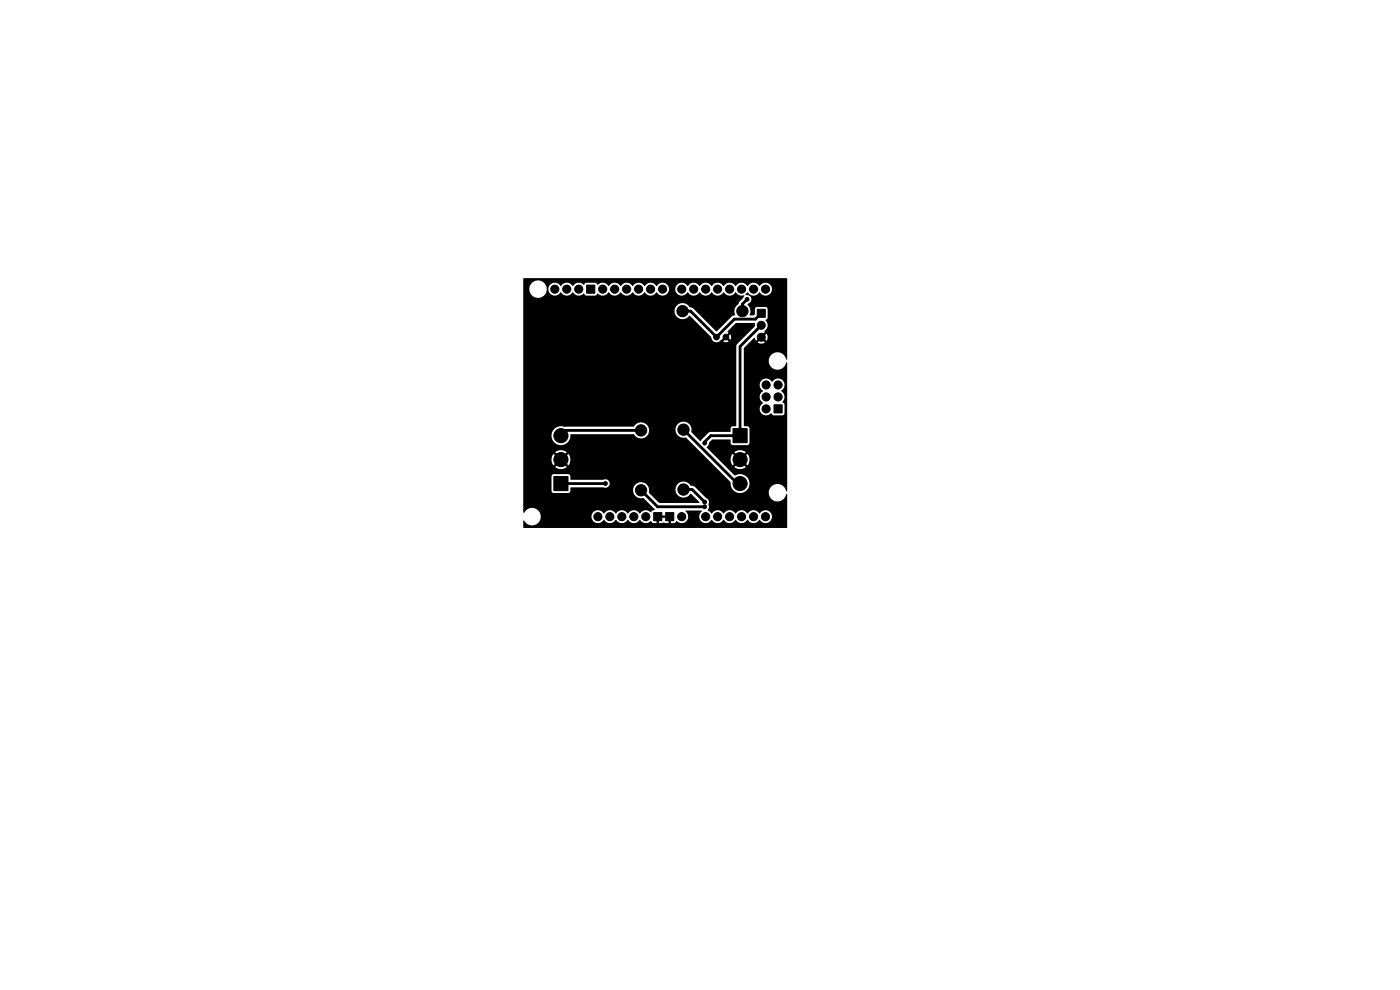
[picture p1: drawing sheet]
<svg xmlns="http://www.w3.org/2000/svg" width="297mm" height="210mm" viewBox="0 0 297 210" stroke-linecap="round" stroke-linejoin="round" font-family="sans-serif">
<g fill="#000" stroke="#000" stroke-width=".21">
<path d="M124.5 60.5h1.7v1.7h-1.7zM160.6 65.6h1.8v1.7h-1.8zM155.5 90.9h3v3h-3zM164.2 85.9h1.7v1.7h-1.7zM117.5 101.1h3v3h-3zM138.7 108.7h1.7v1.8h-1.7zM141.2 108.7h1.7v1.8h-1.7z"/>
<circle cx="117.7" cy="61.3" r=".86"/>
<circle cx="120.2" cy="61.3" r=".86"/>
<circle cx="122.8" cy="61.3" r=".86"/>
<circle cx="127.9" cy="61.3" r=".86"/>
<circle cx="130.4" cy="61.3" r=".86"/>
<circle cx="132.9" cy="61.3" r=".86"/>
<circle cx="135.5" cy="61.3" r=".86"/>
<circle cx="138" cy="61.3" r=".86"/>
<circle cx="140.6" cy="61.3" r=".86"/>
<circle cx="144.6" cy="61.3" r=".86"/>
<circle cx="144.8" cy="66" r="1.2"/>
<circle cx="147.2" cy="61.3" r=".86"/>
<circle cx="149.7" cy="61.3" r=".86"/>
<circle cx="152" cy="71.5" r=".6"/>
<circle cx="152.2" cy="61.3" r=".86"/>
<circle cx="154" cy="71.5" r=".6"/>
<circle cx="154.8" cy="61.3" r=".86"/>
<circle cx="157.3" cy="61.3" r=".86"/>
<circle cx="157.5" cy="66" r="1.2"/>
<circle cx="158.5" cy="63.5" r=".4"/>
<circle cx="159.9" cy="61.3" r=".86"/>
<circle cx="161.5" cy="69" r=".85"/>
<circle cx="161.5" cy="71.5" r=".85"/>
<circle cx="162.4" cy="61.3" r=".86"/>
<circle cx="119" cy="92.4" r="1.5"/>
<circle cx="119" cy="97.5" r="1.5"/>
<circle cx="136" cy="91.3" r="1.2"/>
<circle cx="145" cy="91.1" r="1.2"/>
<circle cx="149.5" cy="94" r=".4"/>
<circle cx="151" cy="94" r=".4"/>
<circle cx="157" cy="97.5" r="1.5"/>
<circle cx="162.5" cy="84.2" r=".86"/>
<circle cx="162.5" cy="81.7" r=".86"/>
<circle cx="162.5" cy="86.7" r=".86"/>
<circle cx="165.1" cy="81.7" r=".86"/>
<circle cx="165.1" cy="84.2" r=".86"/>
<circle cx="126.8" cy="109.6" r=".86"/>
<circle cx="128.4" cy="102.6" r=".4"/>
<circle cx="128.5" cy="101" r=".4"/>
<circle cx="129.4" cy="109.6" r=".86"/>
<circle cx="131.9" cy="109.6" r=".86"/>
<circle cx="134.5" cy="109.6" r=".86"/>
<circle cx="136" cy="104" r="1.2"/>
<circle cx="137" cy="109.6" r=".86"/>
<circle cx="144.6" cy="109.6" r=".86"/>
<circle cx="145" cy="103.8" r="1.2"/>
<circle cx="149.5" cy="106.5" r=".4"/>
<circle cx="149.5" cy="107.5" r=".4"/>
<circle cx="149.7" cy="109.6" r=".86"/>
<circle cx="152.2" cy="109.6" r=".86"/>
<circle cx="154.8" cy="109.6" r=".86"/>
<circle cx="157" cy="102.6" r="1.5"/>
<circle cx="157.3" cy="109.6" r=".86"/>
<circle cx="159.9" cy="109.6" r=".86"/>
<circle cx="162.4" cy="109.6" r=".86"/>
</g>
<path d="M144.8 66h1.7l5.5 5.5 3.8-3.8h4.5l1.2-1.2M158.5 63.5l-1 1v1.5M161.5 69l-4.5 4.5v18.9h-6.2l-1.3 1.3v.3M136 91.3h-15.9l-1.1 1.1M145 91.2l11.4 11.4h.6M128.4 102.6h-9.4M136 104l3.5 3.5h10M145 103.9h1.8l2.7 2.6" fill="none" stroke="#000" stroke-width=".6"/>
<path d="M154 71.5h.1" fill="none" stroke="#000" stroke-width=".21"/>
<path d="M111 59.1l55.9-.1 .1 17.2-.1 .1a1.88 1.88 0 0 0-2.4-1.6 1.88 1.88 0 0 0-1.2 2.6 1.88 1.88 0 0 0 2.7 .8l.9-1.2 .1 27.2-.1 .1a1.9 1.9 0 0 0-2.9-1.3 1.9 1.9 0 0 0-.1 3.2 1.9 1.9 0 0 0 3-1.3l.1 .1v7l-.1 .1h-55.8l-.1-.1v-1.4l.1-.1a1.89 1.89 0 0 0 2.2 1 1.89 1.89 0 0 0 1.4-1.9h10.8v.2a1.37 1.37 0 0 0 1 1.2 1.37 1.37 0 0 0 1.5-.6h.1a1.58 1.58 0 0 0 2.6 0h.1a1.37 1.37 0 0 0 2.3 0 1.58 1.58 0 0 0 2.6 0h.1a1.46 1.46 0 0 0 2.3 .2l.3 .4 .9 .1v-1h.5v1l1-.2 1 .2v-1h.5v1l.9-.1 .3-.4a1.43 1.43 0 0 0 1.8 .2 1.43 1.43 0 0 0 .5-1.8l-.4-.4 .1-.2 3.4 .1a1.41 1.41 0 0 0-.2 2.1 1.41 1.41 0 0 0 2.2-.2 1.58 1.58 0 0 0 2.6 0h.1a1.37 1.37 0 0 0 2.3 0h.1a1.58 1.58 0 0 0 2.6 0h.1a1.37 1.37 0 0 0 2.3 0h.1a1.45 1.45 0 0 0 1.7 .6 1.45 1.45 0 0 0 .9-1.6 1.37 1.37 0 0 0-1.1-1 1.37 1.37 0 0 0-1.4 .6 1.51 1.51 0 0 0-2.5 0h-.1a1.51 1.51 0 0 0-2.4 0h-.1a1.51 1.51 0 0 0-2.5 0 1.51 1.51 0 0 0-2.5 0h-.2l-.8-.7a1.17 1.17 0 0 0 .2-1.3 .92 .92 0 0 0-.5-1.3l-2.4-2.4-.9-.2a1.73 1.73 0 0 0-2.6-.4 1.73 1.73 0 0 0 0 2.7 1.73 1.73 0 0 0 2.6-.6l1.9 1.8-.1 .2h-8.4l-2.2-2.2a1.74 1.74 0 0 0-1.5-2.2 1.74 1.74 0 0 0-1.9 1.9 1.74 1.74 0 0 0 2.2 1.5l2.4 2.4-.5 .2-.3 .4a1.43 1.43 0 0 0-2.3 .2 1.51 1.51 0 0 0-2.5 0h-.1a1.51 1.51 0 0 0-2.4 0h-.1a1.51 1.51 0 0 0-2.5 0 1.46 1.46 0 0 0-1.6-.6 1.46 1.46 0 0 0-1.1 1.2h-10.8a1.91 1.91 0 0 0-1.5-1.7 1.91 1.91 0 0 0-2.1 1l-.1-.1v-7.7h6v3.2l.4 .4h3.2l.3-.3 .2-.9h7a.9 .9 0 0 0 1.2-.9 .9 .9 0 0 0-1.3-.7h-6.9l-.2-1-.4-.2h-3.1l-.4 .4h-6v-3.6h6l.1 .7 .3 .6 .9-.9 .4 .4-.9 .9 .1 .1a1.99 1.99 0 0 0 2.3-.1l-.9-.9 .4-.4 .9 .9 .1-.1a1.99 1.99 0 0 0-.1-2.3l-.9 .9-.4-.4 .9-.9-.1-.1a1.99 1.99 0 0 0-2.3 .1l.9 .9-.4 .4-.9-.9-.4 1.1h-6v-5.1h6v.3a2.04 2.04 0 0 0 2.2 1.8 2.04 2.04 0 0 0 1.9-2.3h13.3a1.74 1.74 0 0 0 2.7 .5 1.74 1.74 0 0 0 0-2.6 1.74 1.74 0 0 0-2.7 .5l-14.6 .1a2.05 2.05 0 0 0-2.8 1.7h-6v-26.4h32.1v.2a1.76 1.76 0 0 0 1.3 1.6 1.76 1.76 0 0 0 1.9-.7l4.6 4.5a1.15 1.15 0 0 0 1.7 .9h.8a1.1 1.1 0 0 0 1.2 0l-.6-.5-.6 .5h-.8l1.1-1 .3 .4 .4-.3 .5 .6a1.1 1.1 0 0 0 0-1.2l-.5 .6-.5-.3 .7-.6-.2-.2v-.1l1.8-1.8 4 .1-.1 .6-3.7 3.8-.2 .4v17l-1.1 .2-.2 1-4.5 .1-1.8 1.9-1.9-1.9a1.74 1.74 0 0 0-1.5-2.3 1.74 1.74 0 0 0-1.9 1.9 1.74 1.74 0 0 0 2.2 1.5l9.5 9.5a2.01 2.01 0 0 0 2.2 2.3 2.01 2.01 0 0 0 1.7-2.7 2.01 2.01 0 0 0-3-1l-3.5-3.5h2.6l.1 .7 .3 .6 .9-.9 .4 .4-.9 .9 .1 .1a1.99 1.99 0 0 0 2.3-.1l-.9-.9 .4-.4 .9 .9 .1-.1a1.99 1.99 0 0 0-.1-2.3l-.9 .9-.4-.4 .9-.9-.1-.1a1.99 1.99 0 0 0-2.3 .1l.9 .9-.4 .4-.9-.9-.4 1.1h-2.6l-2.5-2.6 .4-.4 .1-.5 .8-.7h3.7l.2 1 .3 .2h3.1l.4-.1 .1-.3v-3.2l-.3-.3-.9-.2v-8.7h3.4l.2 .8 .5 .5a1.57 1.57 0 0 0 0 2.6l-.1 .1a1.4 1.4 0 0 0-.3 2.1 1.4 1.4 0 0 0 2.1 0l.5 .4h1.9l.3-.1 .1-.3v-1.9l-.4-.5a1.42 1.42 0 0 0-.2-2.3h-.1a1.46 1.46 0 0 0 .7-1.5 1.46 1.46 0 0 0-1.1-1.2l-.8 .1-.6 .6-.2-.1a1.37 1.37 0 0 0-1.5-.6 1.37 1.37 0 0 0-1 1.3h-3.4v-7.8l2.2-2.2 .4 .7 .6-.6 .4 .3-.7 .7a1.33 1.33 0 0 0 1.6 0l-.7-.7 .4-.3 .7 .5a1.34 1.34 0 0 0-.1-1.4l-.6 .6-.4-.3 .7-.7-.2-.1a1.6 1.6 0 0 0 .3-2.3l.5-.6-.1-1.9-.3-.4-2.1 .1-.2 .3-.1 1.2-.2 .2-.9-.1a2.63 2.63 0 0 0-.4-2.2l.2-.2a.94 .94 0 0 0 .5-1.2 .94 .94 0 0 0-1.2-.6l.4-.5h.2a1.37 1.37 0 0 0 2.3 0l.1-.1a1.45 1.45 0 0 0 1.7 .6 1.45 1.45 0 0 0 .9-1.6 1.37 1.37 0 0 0-1.1-1 1.37 1.37 0 0 0-1.4 .6v.1a1.5 1.5 0 0 0-2.5-.1l-.1 .1a1.5 1.5 0 0 0-2.4-.1l-.1 .1a1.5 1.5 0 0 0-2.5-.1v.1a1.5 1.5 0 0 0-2.5-.1l-.1 .1a1.5 1.5 0 0 0-2.5-.1v.1a1.5 1.5 0 0 0-2.5-.1l-.1 .1a1.46 1.46 0 0 0-1.5-.7 1.46 1.46 0 0 0-1.1 1.2 1.37 1.37 0 0 0 .9 1.4 1.37 1.37 0 0 0 1.6-.5v-.1a1.58 1.58 0 0 0 2.6 0l.1 .1a1.37 1.37 0 0 0 2.4 0v-.1a1.58 1.58 0 0 0 2.6 0l.1 .1a1.37 1.37 0 0 0 2.3 0l.1-.1a1.87 1.87 0 0 0 1.9 .7l-1.2 1.7a1.97 1.97 0 0 0-.8 2.5l-.6 .2-3.3 3.2-5.1-5a.88 .88 0 0 1-1-.6 1.7 1.7 0 0 0-1.8-.3 1.7 1.7 0 0 0-1 1.5h-32.1v-4.7h1.3v.3a1.85 1.85 0 0 0 2 1.7 1.85 1.85 0 0 0 1.7-2h.3v.2a1.37 1.37 0 0 0 1.1 1.3 1.37 1.37 0 0 0 1.5-.6v-.1a1.58 1.58 0 0 0 2.6 0l.1 .1a1.46 1.46 0 0 0 2.3 .2l.4 .4h1.9l.6-.5a1.51 1.51 0 0 0 2.3-.2l.1 .1a1.37 1.37 0 0 0 2.4 0v-.1a1.58 1.58 0 0 0 2.6 0l.1 .1a1.37 1.37 0 0 0 2.3 0l.1-.1a1.58 1.58 0 0 0 2.6 0l.1 .1a1.37 1.37 0 0 0 2 .3 1.37 1.37 0 0 0 0-2.1 1.37 1.37 0 0 0-2 .3l-.1 .1a1.5 1.5 0 0 0-2.5-.1v.1a1.5 1.5 0 0 0-2.5-.1v.1a1.5 1.5 0 0 0-2.5-.1l-.1 .1a1.5 1.5 0 0 0-2.5-.1v.1a1.62 1.62 0 0 0-2.5-.3l-.5-.4h-1.9l-.4 .4a1.53 1.53 0 0 0-2.3 .2v.1a1.5 1.5 0 0 0-2.5-.1l-.1 .1a1.46 1.46 0 0 0-1.5-.7 1.46 1.46 0 0 0-1.2 1.2h-.3a1.85 1.85 0 0 0-1.9-1.7 1.85 1.85 0 0 0-1.8 1.7h-1.3zM140 109.4h1.6v.5h-1.6z" fill="#000"/>
</svg>
